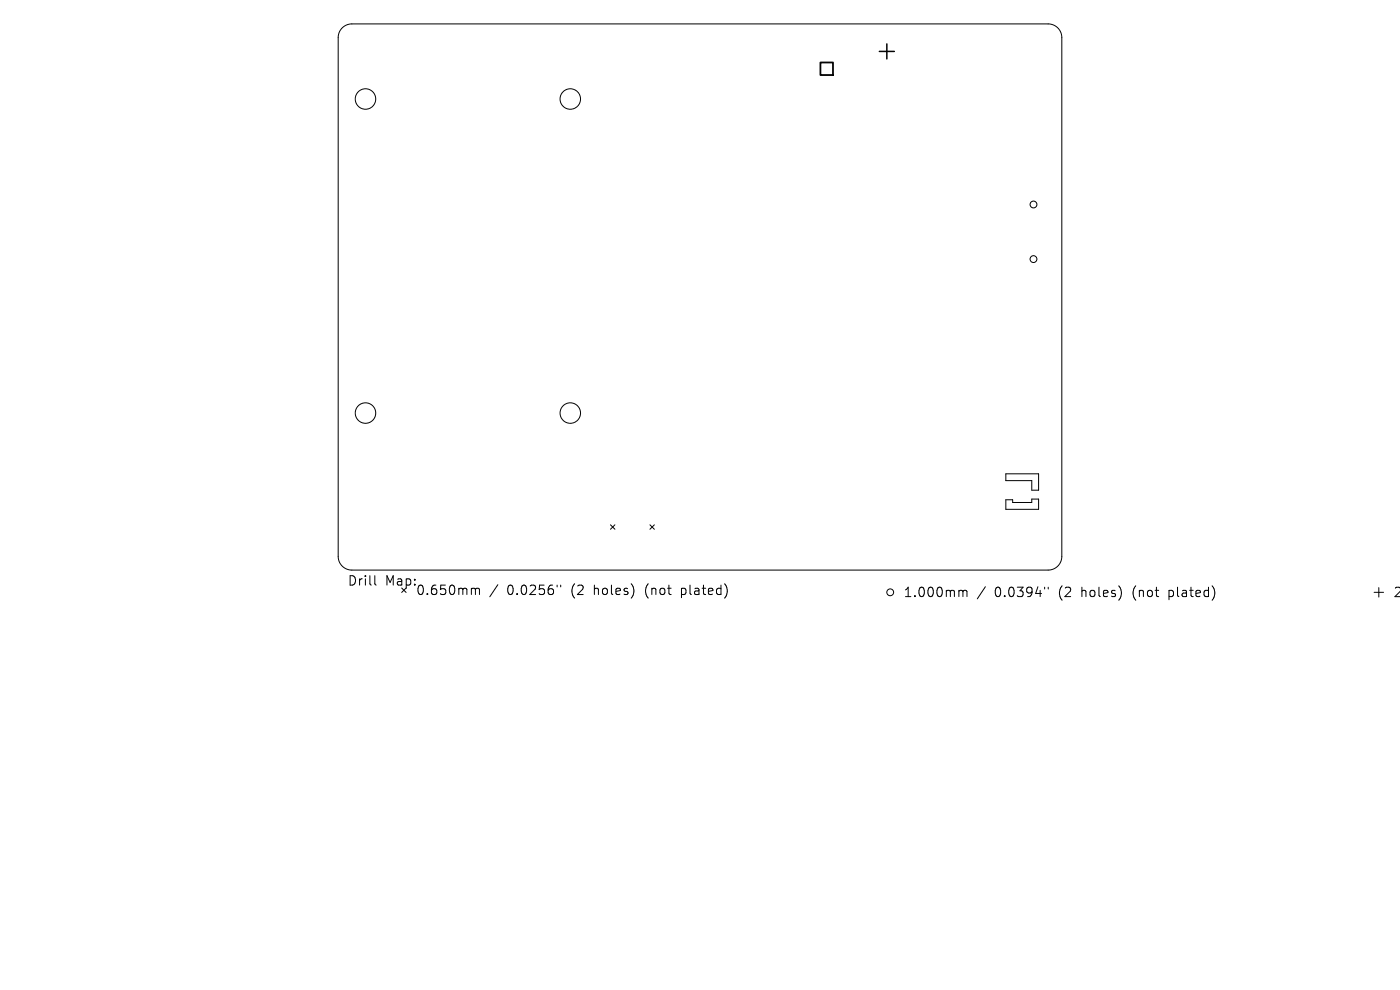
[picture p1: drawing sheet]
<svg xmlns="http://www.w3.org/2000/svg" width="297mm" height="210mm" viewBox="0 0 297 210" stroke-linecap="round" stroke-linejoin="round" font-family="sans-serif">
<defs><g id="words">
<g font-size="2.8">
<text x="73.7" y="124.5">Drill</text>
<text x="81.7" y="124.5">Map:</text>
<text x="88.2" y="126.5">0.650mm</text>
<text x="107.6" y="126.5">0.0256&quot;</text>
<text x="121.3" y="126.5">(2</text>
<text x="126.3" y="126.5">holes)</text>
<text x="137.3" y="126.5">(not</text>
<text x="145.2" y="126.5">plated)</text>
<text x="191.6" y="126.9">1.000mm</text>
<text x="211" y="126.9">0.0394&quot;</text>
<text x="224.7" y="126.9">(2</text>
<text x="229.7" y="126.9">holes)</text>
<text x="240.8" y="126.9">(not</text>
<text x="248.6" y="126.9">plated)</text>
<text x="295.5" y="127">2.2</text>
</g>
</g></defs>
<g fill="none" stroke="#000" stroke-width=".21">
<path d="M72.6 5.9a2.9 2.9 0 0 1 2-.8h147.8a2.9 2.9 0 0 1 2.9 2.9v110a2.9 2.9 0 0 1-2.9 2.9h-147.8a2.9 2.9 0 0 1-2.9-2.9v-110a2.9 2.9 0 0 1 .9-2.1zM129.5 111.3l.9 1M130.4 111.3l-.9 1M137.9 111.3l.9 1M138.8 111.3l-.9 1M213.4 106h1.4v.6h4.1v-.7h1.4v2.1h-6.9zM213.4 100.5h6.9v3.5h-1.4v-2h-5.5zM79.5 122.1v1.7l.3 .3M100.3 124.8h.3l.3 .3M100.9 125.1l.2-.3 .5 .1 .1 1.2M100.9 125.1v1M105.6 124l-1.7 2.6"/>
<path d="M118.2 124.1v.4M119 124.1v.4M203.7 125.2l.5 .1 .1 .2M204.3 125.5l.3-.3 .4 .1 .1 1.3M204.3 125.5v1.1M209 124.5l-1.7 2.5M221.6 124.6v.3M222.4 124.6v.3M291.5 125.7h2M292.5 124.7v2"/>
<circle cx="77.5" cy="21" r="2.17"/>
<circle cx="121" cy="21" r="2.17"/>
<circle cx="219.2" cy="43.4" r=".72"/>
<circle cx="219.2" cy="55" r=".72"/>
<circle cx="77.5" cy="87.6" r="2.17"/>
<circle cx="121" cy="87.6" r="2.17"/>
<circle cx="188.9" cy="125.6" r=".72"/>
</g>
<path d="M186.5 10.9h3.2M188.1 9.3v3.2" fill="none" stroke="#000" stroke-width=".32"/>
<path d="M174 13.3h2.7v2.6h-2.7z" fill="none" stroke="#000" stroke-width=".38"/>
<use href="#words"/>
</svg>
